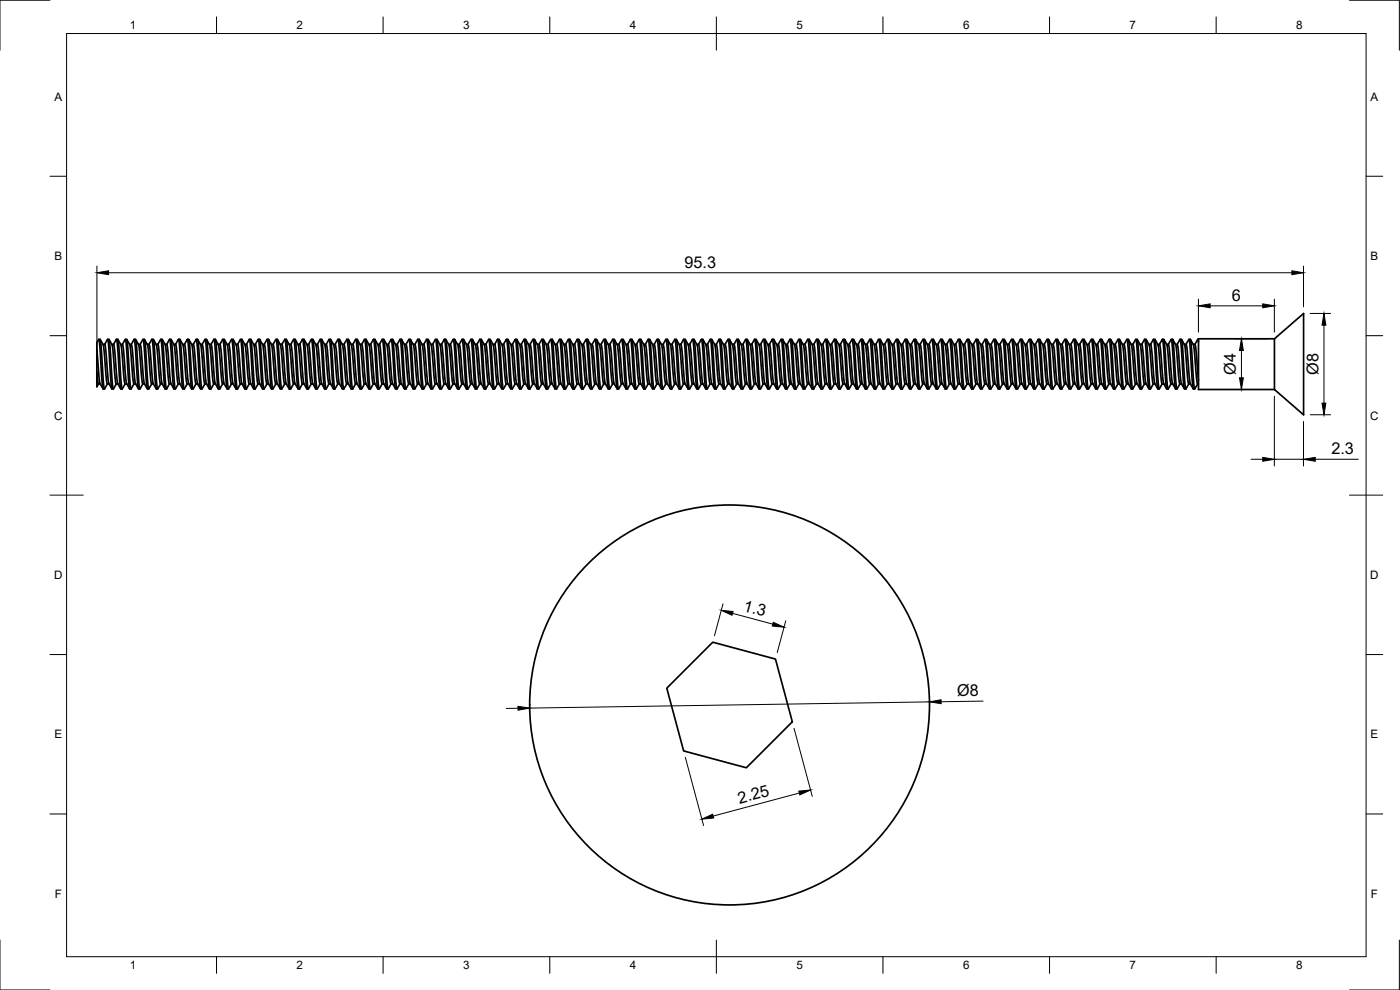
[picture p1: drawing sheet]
<svg xmlns="http://www.w3.org/2000/svg" width="420mm" height="297mm" viewBox="0 0 420 297" stroke-linecap="round" stroke-linejoin="round" font-family="sans-serif">
<defs><g id="words">
<g font-size="4.9">
<text x="205.4" y="80.3">95.3</text>
<text x="369.7" y="90.2">6</text>
<text x="370.9" y="112.5" transform="rotate(-90 370.9 112.5)">Ø4</text>
<text x="395.7" y="112.5" transform="rotate(-90 395.7 112.5)">Ø8</text>
<text x="399.6" y="136.2">2.3</text>
<text x="222.9" y="183.2" transform="rotate(15 222.9 183.2)">1.3</text>
<text x="287.2" y="208.8" transform="rotate(-1 287.2 208.8)">Ø8</text>
<text x="222" y="241.1" transform="rotate(-15 222 241.1)">2.25</text>
</g>
<g font-size="3.5">
<text x="39" y="8.8">1</text>
<text x="89" y="8.8">2</text>
<text x="139" y="8.8">3</text>
<text x="189" y="8.8">4</text>
<text x="239" y="8.8">5</text>
<text x="289" y="8.8">6</text>
<text x="339" y="8.8">7</text>
<text x="389" y="8.8">8</text>
<text x="16.3" y="30.2">A</text>
<text x="411.3" y="30.2">A</text>
<text x="16.3" y="78">B</text>
<text x="411.3" y="78">B</text>
<text x="16.2" y="125.9">C</text>
<text x="411.2" y="125.9">C</text>
<text x="16.2" y="173.7">D</text>
<text x="411.2" y="173.7">D</text>
<text x="16.3" y="221.6">E</text>
<text x="411.3" y="221.6">E</text>
<text x="16.4" y="269.4">F</text>
<text x="411.4" y="269.4">F</text>
<text x="39" y="290.8">1</text>
<text x="89" y="290.8">2</text>
<text x="139" y="290.8">3</text>
<text x="189" y="290.8">4</text>
<text x="239" y="290.8">5</text>
<text x="289" y="290.8">6</text>
<text x="339" y="290.8">7</text>
<text x="389" y="290.8">8</text>
</g>
</g></defs>
<!-- layer: Visible -->
<g fill="none" stroke="#000" stroke-width=".51">
<path d="M29.1 111.5v4.6l.5-.9M29.1 104.8v6.7l.5 3.7M29.6 115.2h.5M29.6 101.8l.5 .1 .1 .8 .9 12.3 .3 1.6M30 115.1l-.9-10.3v-2l.5-1 .4 2.2 .7 11.6 .2 1.1h.4M30 115.1l.9 1.6M30.1 101.9l1 1.9 1 11.1 .1 .2 .5 .1 .9 1.5M30.9 103.3h.5M31.4 103.3l.9-1.4 1.1 14 .2 .8h.4M31.4 103.4l.3 .9 1 10.8M32.2 115.2l-.8 1.5M32.3 101.8h.4"/>
<path d="M32.7 101.9l1 2.1 .8 9.3 .4 1.9-.9 1.5-.3-1.4-.6-10.4zM33.6 103.3h.5M34.1 103.3l.9-1.5 1.3 14.9h.4l.9-1.5M34.1 103.3l1.2 11.8M34.9 115.2h.5l.8 1.5M34.9 101.8l.5 .1 .2 .9 .7 10.8 .4 3M35.4 101.9l.9 1.5 .1 .8 1 10.5 .1 .5h.5l.9 1.5M36.2 103.3h.5l.3 .8 1 11M36.7 103.3l.9-1.4 .4 2.7 .6 9.8 .3 2.3M37.6 101.8h.4M38 101.9l.3 1.8 1 13 .9-1.5M38 101.9l.9 1.5"/>
<path d="M38.9 103.3h.5l.9-1.5 1.3 14.9M38.9 103.4l1.3 11.8M38.9 116.7h.4M39.4 103.4l.2 .9 1.1 10.8M40.2 115.2h.5M40.3 101.8l.4 .1 .2 .9 .8 12.1 .3 1.7M40.7 115.1l.9 1.6M40.7 101.9l.9 1.5M41.6 103.3h.5M41.6 103.4l1.1 11.2 .1 .6h.6M42 103.3l1-1.4 1 14 .2 .8h.4M42.1 103.4l.3 1.5 .8 10 1 1.8"/>
<path d="M42.9 115.2l-.9 1.5h-.4M42.9 101.8l.5 .1 .1 .9 1.1 13.9 1-1.5M43.3 101.9l1.1 2.2 .8 9.6 .3 1.5M44.2 103.3h.5l.9-1.5 1.3 14.9M44.7 103.4l1.3 11.7M45.5 115.2h.5M45.6 101.8h.4M46 115.1l.9 1.6M46.9 103.3h.4l1-1.5 .3 2.4 .8 11.5 .2 1h.4M47.3 116.6l-.3-1.4-.7-11.2-.3-2.1 1.1 2.1 .9 10.8 .1 .3 .6 .1 .8 1.5M47.4 103.4l.2 1 1.1 10.7M48.2 115.2l-.9 1.5h-.4"/>
<path d="M48.3 101.8l.4 .1 .2 .9 .7 11.8 .4 2.1 .9-1.5M48.7 101.9l.9 1.5 .1 .7 .8 9.2 .3 1.8M49.5 103.3h.5M50 103.3l.9-1.5 1.3 14.9M50 103.3l1.3 11.8M50.8 115.2h.6l.8 1.5M50.9 101.8h.4M52.2 103.3h.5l.9-1.5 .3 2.2 .8 11.7 .2 .9 .4 .1M52.2 116.7h.4M52.7 103.4l1.3 11.7M53.5 115.2l-.3-1.5-.8-9.5-.2-.8-.9-1.5 .3 2.2 .8 11.2 .3 1.3M53.5 115.2h.5"/>
<path d="M53.5 115.2l-.8 1.5M53.6 101.8l.4 .1 .2 1 .7 11.6 .4 2.2M54 115.1l.9 1.6M54 101.9l.9 1.5M54.9 103.3h.5M54.9 103.4l1.1 11.2 .2 .6h.5l.8 1.5M55.3 103.3l1-1.4 1.3 14.8M55.4 103.4l.2 1 1 10.7M56.2 115.2l-.9 1.5M56.2 101.8h.4M57.5 103.3h.5l.9-1.5 .3 2.4 .8 11.5 .2 .9 .4 .1M57.6 103.4l-1-1.5 .3 1.8 .8 11.6 .3 1.3"/>
<path d="M57.6 103.4l1.2 11.8M57.6 116.7h.4M58 103.4l.4 1.7 .8 9.9 1 1.7M58.8 115.2h.5M58.8 115.2l-.8 1.5M58.9 101.8h.4l.2 1 .8 11.6 .3 2.2M59.3 101.9l.9 1.5M60.2 103.3h.5M60.2 103.4l1 10.5 .3 1.3M60.6 103.3l1-1.4 1.3 14.8M60.7 103.4l1.3 11.7M61.5 115.2h.5"/>
<path d="M61.5 115.2l-.9 1.5M61.6 101.8h.3M61.9 101.9l.3 1.6 1 13.2 1-1.5M62 115.1l.8 1.6M62 101.9l1 2.2 .7 8.6 .4 2.5M62.8 103.3h.5l.9-1.5 1.3 14.9M62.9 116.7h.4M63.3 103.4l.3 1.2 1 10.5M64.1 115.2h.5M64.2 101.8l.4 .1 .2 1 .8 11.5 .4 2.2M64.6 115.1l.9 1.6M64.6 101.9l1 1.9 1 11 .2 .3 .5 .1 .9 1.5"/>
<path d="M65.5 103.3l.5 .1 .2 .4 1.1 11.3M65.5 116.7h.4M66 103.3l.9-1.4 .3 2.2 .8 11.5 .2 1.1h.4M66.8 115.2l-.8 1.5M66.9 101.8h.4M67.3 101.9l1 2 .9 10 .3 1.3-.9 1.5zM68.2 103.3h.5M68.6 103.3l1-1.5 1 13.9 .2 .9 .4 .1M68.7 103.3l1.2 11.8M69.5 115.2h.5l.8 1.5M69.5 101.8l.5 .1 .1 1 .8 11.6 .4 2.1M70 101.9l1 2.2 1 10.6 .1 .5h.5l.9 1.5"/>
<path d="M70.8 103.3h.5l.9-1.4 1.3 14.8M71.3 103.4l.3 1.2 1 10.5M72.2 115.2l-.9 1.5M72.2 101.8h.4M72.6 101.9l.3 1.6 .7 10.8 .3 2.4 .9-1.5M72.6 101.9l.9 1.5M73.5 103.3h.5l.9-1.5 .3 2.6 .7 10.4 .3 1.9M73.5 103.4l1.3 11.8M73.5 116.7h.4M74 103.4l.3 1.8 .9 9.9M74.8 115.2h.5M74.8 101.8l.5 .1 .2 .9 1 13.9 1-1.5"/>
<path d="M75.2 115.1l.9 1.6M75.3 101.9l1 1.9 .9 10.6 .2 .7 .5 .1M76.1 103.3h.5M76.2 116.7h.4M76.6 103.3l.9-1.4 1.1 13.9 .2 .9h.4M76.6 103.4l1.3 11.7M77.5 101.8h.4M77.9 101.9l.3 1.6 1 13.2 .9-1.5M77.9 115.1l.9 1.6M77.9 101.9l.9 1.5 .2 .7 .7 8.8 .4 2.3M78.8 103.3h.5l.9-1.5 1 13.1 .3 1.8M79.3 103.4l.3 1.4 1 10.3"/>
<path d="M80.1 115.2h.5l.9 1.5M80.2 101.8l.4 .1 .2 .8 .7 11.1 .4 2.8M80.6 101.9l1 1.7 .8 10.1 .4 1.4M81.4 103.3h.6M81.5 116.7h.4M81.9 103.3l.9-1.4 .4 2 .7 11.8 .2 .9 .4 .1M82 103.3l1.2 11.8M82.8 115.2h.5M82.8 115.2l-.9 1.5M82.8 101.8h.4M83.2 101.9l.3 2 .8 11.4 .3 1.3M83.2 115.1l.9 1.6"/>
<path d="M83.3 101.9l.9 1.5 .1 .8 .8 9.1 .3 1.9M84.1 103.3l.6 .1 .1 .7 1.1 11M84.6 103.3l.9-1.5 1.3 14.9M85.4 115.2h.5l.9 1.5M85.4 115.2l-.8 1.5M85.5 101.8l.4 .1 .2 .8 .8 12.3 .3 1.6M85.9 101.9l.9 1.5 .2 .8 .7 9 .4 2M86.8 103.3h.4l1-1.4 1.1 14 .1 .7 .5 .1M86.8 116.7h.4M87.3 103.4l.3 1.4 1 10.3M88.1 115.2h.5M88.1 115.2l-.9 1.5"/>
<path d="M88.2 101.8l.4 .1 .2 1 .7 11.3 .4 2.5M88.6 115.1l.9 1.6M88.6 101.9l.9 1.5M89.5 103.3h.4M89.5 103.4l1.1 11.5 .1 .3h.5l.9 1.5M89.9 103.3l.9-1.5 .3 2.1 .8 11.8 .2 1h.4M89.9 103.4l.4 1.8 .9 9.9M90.8 115.2l-.9 1.5M90.8 101.8h.4M92.1 103.3h.5l.9-1.4 1.1 14 .1 .7 .5 .1M92.1 103.4l-.9-1.5 .3 2.2 .8 11.2 .3 1.3M92.1 103.4l1.3 11.8"/>
<path d="M92.6 103.4l.3 .9 1 10.8M93.4 115.2h.5M93.4 115.2l-.8 1.5M93.5 101.8l.4 .1 .2 1 .7 11.6 .4 2.2M93.9 115.1l.9 1.6M93.9 101.9l.9 1.5M94.8 103.3h.4M94.8 103.4l1 11 .2 .7 .6 .1M95.2 103.3l.9-1.5 .4 2.8 .7 10.3 .3 1.8M95.2 103.4l.4 1.6 .9 10.1M96.1 115.2l-.9 1.5M96.1 101.8h.4"/>
<path d="M96.5 101.9l.3 1.8 .8 11.5 .3 1.4M96.5 115.1l.9 1.6M96.6 101.9l1 2.1 .8 9.4 .3 1.8M97.4 103.3h.5l.9-1.4 1.3 14.8M97.5 116.7h.4M97.9 103.4l1.3 11.7M98.7 115.2h.5M98.7 115.2l-.8 1.5M98.8 101.8h.4l.2 1 .8 11.8 .3 2.1M99.2 115.1l.9 1.6M99.2 101.9l.9 1.5 .2 .7 .9 10.7 .2 .3 .5 .1 .8 1.5M100.1 103.3l.5 .1 .2 .6 1.1 11.1"/>
<path d="M100.1 116.7h.4M100.6 103.3l.9-1.5 .3 2.2 .8 11.8 .1 .9h.5M101.4 115.2l-.9 1.5M101.5 101.8h.3M101.8 101.9l.4 2.2 .7 11.1 .3 1.4M101.9 101.9l.9 1.6 .2 .7 .7 9.2 .3 1.8M102.7 103.3h.5M103.2 103.3l.9-1.4 .4 2.1 .7 11.7 .2 1h.4M103.2 103.3l.4 1.7 .9 10.1M104 115.2h.5l.9 1.5M104.1 115.2l-.9 1.5M104.1 101.8l.4 .1 .2 1 .8 11.9 .4 1.9"/>
<path d="M104.5 101.9l.9 1.5M105.4 103.3h.5l.9-1.5 1.1 13.9 .2 .9 .4 .1M105.4 103.4l1.3 11.8M105.9 103.4l.4 1.8 .9 9.9M106.7 115.2h.5M106.7 115.2l-.8 1.5M106.8 101.8h.4M107.2 101.9l.3 2.2 .7 11.2 .3 1.3M107.2 115.1l.9 1.6M107.2 101.9l.9 1.5M108.1 103.3h.4l1-1.4 1.3 14.8M108.1 103.4l1.3 11.8"/>
<path d="M108.6 103.4l.2 1.1 1 10.6M109.4 115.2h.5M109.4 115.2l-.9 1.5M109.4 101.8l.5 .1 .2 1.1 1 13.7 1-1.5M109.8 115.1l.9 1.6M109.9 101.9l.9 1.6 1 10.9 .2 .7 .5 .1M110.7 103.3h.5l.9-1.4 1.1 13.8 .2 .9 .4 .1M110.8 116.7h.3M111.2 103.4l.4 1.8 .9 9.9M112.1 101.8h.4M112.5 101.9l.3 2.1 .7 11.2 .4 1.4M112.5 115.1l.9 1.6"/>
<path d="M112.5 101.9l1 1.8 .9 10.3 .3 1.1M113.4 103.3h.5M113.9 103.3l.9-1.5 1.3 14.9M113.9 103.3l1.3 11.8M114.7 115.2h.5l.8 1.5M114.7 115.2l-.8 1.5M114.7 101.8l.5 .1 .2 .9 1 13.9 1-1.5M115.2 101.9l.9 1.5 .1 .8 .8 9.1 .3 1.9M116 103.3h.5M116.1 116.7h.4M116.5 103.3l.9-1.4 1.3 14.8h.4l.9-1.5M116.5 103.3l1.3 11.8"/>
<path d="M117.3 115.2h.5M117.4 101.8h.4M117.8 101.9l.4 2.2 .6 10.4 .4 2.1M117.8 115.1l.9 1.6M117.8 101.9l.9 1.5M118.7 103.3h.5M118.7 103.4l1 10.1 .3 1.7M119.2 103.3l.9-1.5 .3 2.5 .7 10.6 .3 1.8M119.2 103.4l1.3 11.7M120 115.2h.5l.9 1.5M120.1 101.8l.4 .1 .2 1 1.1 13.8 .9-1.5M120.5 101.9l.9 1.5"/>
<path d="M121.4 103.3h.4l.9-1.4 1.4 14.8M121.4 103.4l1.3 11.8M121.4 116.7h.4M121.9 103.4l.3 1.8 .8 9.2 .1 .7 .9 1.6M122.7 115.2h.5M122.7 101.8h.4M123.1 101.9l.4 2.2 .7 11.2 .3 1.3M123.2 101.9l1 2.1 1 10.9 .1 .3h.5l.9 1.5M124 103.3h.5M124.5 103.3l.9-1.5 1.1 13.9 .2 .9 .4 .1M124.5 103.4l1.3 11.7M125.3 115.2l-.8 1.5h-.4"/>
<path d="M125.4 101.8l.4 .1 .2 .9 .7 11.1 .4 2.8 .9-1.5M125.8 101.9l.9 1.5 .2 .7 .8 9.5 .3 1.5M126.7 103.3h.4l1-1.4 1.3 14.8h.4l.9-1.5M127.2 103.4l1.3 11.7M128 115.2h.5l.8 1.5M128.1 101.8h.3M129.3 103.3h.5M129.8 116.6l-.3-1.1-.7-11.8-.4-1.8 1.1 2 1.1 11.1 .5 .2 .9 1.5M129.8 103.3l.9-1.4 1.1 14 .2 .8h.4M129.8 103.3l1.3 11.8M130.7 101.8h.4l.2 1 .8 11.6 .3 2.3 .9-1.5M131.1 101.9l1 1.5 .1 .8 .7 9.1 .4 1.9"/>
<path d="M132 103.3h.5l.9-1.5 1.3 14.9M132.5 103.4l1.3 11.7M133.3 115.2h.5l.9 1.5M133.4 101.8h.4M134.7 103.3h.5M134.7 103.4l-.9-1.5 .3 2 .7 11.2 .3 1.5M134.7 103.4l1.1 11.3 .2 .5h.5l.8 1.5M134.7 116.7h.4M135.1 103.3l1-1.4 1 13.8 .2 1h.5M135.2 103.4l1.2 11.7M136 115.2l-.9 1.5M136 101.8l.5 .1 .2 1 1 13.8 1-1.5"/>
<path d="M136.5 101.9l.9 1.5M137.3 103.3h.5l.9-1.5 1.3 14.9M137.4 103.4l1.2 11.8M137.8 103.4l.3 .9 1 10.8M138.6 115.2h.5M138.7 101.8h.4M139.1 115.1l.9 1.6M140 103.3h.5l.9-1.4 1.3 14.8h.4l.9-1.5M140 116.7h.4M140.5 103.4l.3 1.1 .8 10.2 1 2M141.3 115.2l-.4-1.8-.7-9.4-1.1-2.1 .3 2.1 .7 11.3 .4 1.3M141.3 115.2h.5"/>
<path d="M141.3 115.2l-.8 1.5M141.4 101.8l.4 .1 .2 .9 .7 11.6 .4 2.2M141.8 101.9l1 1.8 .8 10 .4 1.5M142.6 103.3h.6M143.1 103.3l.9-1.5 1.1 13.2 .3 1.7M143.2 103.4l1.2 11.7M144 115.2h.4l.9 1.5M144 101.8h.4M144.4 101.9l1.1 1.9 .7 9.4 .4 2-.8 1.5-.3-1.5-.8-11.2zM145.3 103.3h.5M145.4 116.7h.3M145.8 103.3l.9-1.4 1.3 14.8h.4l.9-1.5"/>
<path d="M145.8 103.3l.3 1.1 1 10.7M146.6 115.2h.5M146.7 101.8h.4M147.1 101.9l.3 2.1 .7 11.3 .3 1.3M147.1 115.1l.9 1.6M147.1 101.9l1 2.1 1 10.8 .1 .3 .6 .1 .8 1.5M148 103.3h.5l.1 .4 1.1 11.4M148.4 103.3l1-1.5 .3 2.4 .7 10.8 .3 1.7M149.3 101.8l.5 .1 .1 .9 1.1 13.9 1-1.5M149.8 101.9l.9 1.5 .1 .8 .8 9.7 .3 1.3M150.6 103.3h.5M150.7 116.7h.3"/>
<path d="M151.1 103.3l.9-1.4 1.3 14.8h.4l.9-1.5M151.1 103.3l1.3 11.8M151.9 115.2h.5M152 101.8h.4M152.4 101.9l.3 1.8 .8 11.8 .3 1.1M152.4 115.1l.9 1.6M152.4 101.9l1.1 2.2 .9 10.6 .2 .5h.5l.8 1.5M153.3 103.3h.5M153.8 103.3l.9-1.5 .3 2.4 .8 11.7 .1 .7 .5 .1M153.8 103.4l.3 1 1 10.7M154.7 101.8l.4 .1 .2 1.2 .7 11.3 .4 2.3 .9-1.5M155.1 101.9l.9 1.5"/>
<path d="M155.9 103.3h.5l.9-1.5 1.3 14.9M156 103.4l1.2 11.8M156.4 103.4l.4 1.7 .9 10M157.2 115.2h.6M157.3 101.8h.4M157.7 101.9l.3 2 .8 11.4 .3 1.3M157.7 115.1l.9 1.6M157.8 101.9l.8 1.5M158.6 103.3h.5M158.6 103.4l1.2 11.4 .1 .4h.5l.9 1.5M158.6 116.7h.4M159.1 103.3l.9-1.4 1.1 14 .1 .7 .5 .1"/>
<path d="M159.1 103.4l1.3 11.7M159.9 115.2l-.8 1.5M160 101.8l.4 .1 .2 .8 1.1 14 .9-1.5M160.4 101.9l.9 1.5M161.3 103.3h.4l.9-1.5 1.4 14.9M161.3 103.4l1.3 11.8M161.8 103.4l.3 1.2 .9 10.5M162.6 115.2h.5M162.6 101.8h.4M163 115.1l.9 1.6M163.9 103.3h.5l.9-1.4 .3 2 .8 11.6 .2 1.1 .4 .1M164 103.4l-1-1.5 .4 2.1 .6 10.9 .4 1.7"/>
<path d="M164 103.4l1.2 11.8M164 116.7h.4M164.4 103.4l.3 1.5 .9 9.7 1 2.1M165.2 115.2h.5M165.2 115.2l-.8 1.5M165.3 101.8l.4 .1 .2 .7 .8 11.8 .3 2.2M165.7 101.9l1 1.9 .9 10.3 .3 1.1M166.6 103.3h.5M167 103.3l1-1.5 1.3 14.9M167.1 103.4l1.3 11.7M167.9 115.2h.5l.8 1.5M167.9 115.2l-.9 1.5"/>
<path d="M168 101.8h.3M169.2 103.3h.5M169.3 116.7h.4M169.7 103.3l.9-1.4 1.1 14 .2 .7 .4 .1M169.7 103.3l.3 1.3 1 10.5M170.6 115.2l-.9 1.5-1.1-13.2-.3-1.6 1.1 1.8 .9 10.8 .2 .6 .5 .1M170.6 101.8l.4 .1 .2 .8 .8 11.4 .3 2.6 .9-1.5M171 115.1l.9 1.6M171 101.9l1 1.7 .9 10.1 .3 1.5M171.9 103.3h.5M172.4 103.3l.9-1.5 1.3 14.9M172.4 103.3l1.3 11.8"/>
<path d="M173.2 115.2h.5l.9 1.5M173.3 101.8h.4M174.6 103.3h.4l1-1.4 1 13.8 .2 1h.5M174.6 103.4l-.9-1.5 1.3 14.8 .9-1.5M174.6 103.4l1 10.7 .3 1.1M174.6 116.7h.4M175.1 103.4l1.2 11.7M175.9 115.2h.5M175.9 101.8l.5 .1 .2 1 .7 11.6 .4 2.1M176.3 115.1l.9 1.6M176.4 101.9l.8 1.5M177.2 103.3h.5"/>
<path d="M177.2 103.4l1.1 11.1 .2 .7h.5M177.7 103.3l.9-1.5 1 13.1 .3 1.8M177.7 103.4l.3 1.4 1 10.3M178.6 115.2l-.9 1.5M178.6 101.8h.4M179 115.1l.9 1.6M179.9 103.3h.5l.9-1.4 .3 2 .8 11.8 .1 .9 .5 .1M179.9 116.7h.4M180.4 103.4l1.3 11.7M181.2 115.2l-.4-1.8-.7-9.4-.2-.6-.9-1.5 .3 2.1 .8 11.5 .3 1.1M181.2 115.2h.5M181.2 115.2l-.8 1.5"/>
<path d="M181.3 101.8h.4l.2 1 .7 11.6 .4 2.2M181.7 115.1l.8 1.6M181.7 101.9l.9 1.5 .1 .7 1 10.7 .1 .3 .5 .1 .9 1.5M182.5 103.3l.6 .1 .2 .7 1 11M183 103.3l.9-1.5 1.4 14.9M183.9 115.2l-.9 1.5M183.9 101.8h.4M184.3 101.9l.4 2.2 .7 11.4 .3 1.1M184.3 101.9l1 1.5 .1 .8 .7 9 .4 2M185.2 103.3h.5l.9-1.4 .4 3 .7 10.8 .2 1h.4M185.3 116.7h.3M185.7 103.4l.3 1.4 1 10.3"/>
<path d="M186.5 115.2h.5l.9 1.5M186.5 115.2l-.8 1.5M186.6 101.8l.4 .1 .2 1 .8 11.6 .3 2.2M187 101.9l.9 1.5M187.9 103.3h.5M187.9 103.4l1.1 11 .1 .7 .6 .1M188.3 103.3l1-1.5 .3 2.4 .7 11.4 .2 1.1h.4M188.4 103.4l.3 1.8 .8 9.1 .1 .8 .9 1.6M189.2 115.2l-.9 1.5M189.2 101.8h.4M189.6 101.9l.3 2 .8 11.4 .3 1.3M189.7 101.9l1 2.1 .9 10.2 .2 1"/>
<path d="M190.5 103.3h.5l.9-1.4 1.3 14.8M191 103.4l.3 .9 1 10.8M191.8 115.2h.5M191.9 115.2l-.9 1.5M191.9 101.8l.4 .1 .2 1 .8 11.6 .4 2.2M192.3 115.1l.9 1.6M192.3 101.9l.9 1.5 .2 .8 1 10.7 .1 .3h.5l.9 1.5M193.2 103.3h.5l.9-1.5 1 13.8 .3 1 .4 .1M193.2 116.7h.4M193.7 103.4l.3 1.6 1 10.1M194.5 115.2l-.8 1.5M194.6 101.8h.3"/>
<path d="M194.9 101.9l.4 1.8 .7 11.8 .3 1.1M195 101.9l1 1.7 .8 10.2 .3 1.3M195.9 103.3h.4M196.3 103.3l.9-1.4 1.3 14.8M196.3 103.3l1.3 11.8M197.1 115.2h.6l.8 1.5M197.2 115.2l-.9 1.5M197.2 101.8h.4l.2 1 .8 11.6 .4 2.3M197.7 101.9l.8 1.5 .2 .8 .8 9.1 .3 1.9M198.5 103.3h.5l.9-1.5 1.3 14.9h.4l.9-1.5M198.5 116.7h.4M199 103.4l1.3 11.7"/>
<path d="M199.8 115.2h.5M199.8 115.2l-.8 1.5M199.9 101.8h.4M200.3 101.9l.3 2 .7 11.6 .3 1.1M200.3 115.1l.9 1.6M200.3 101.9l.9 1.5M201.2 103.3h.5M201.2 103.4l.9 10 .4 1.8M201.6 103.3l.9-1.4 .4 2.1 .7 10.9 .3 1.8M201.7 103.4l.3 1.6 .9 10.1M202.5 115.2h.5l.8 1.5M202.5 101.8l.5 .1 .2 1 1 13.8 .9-1.5"/>
<path d="M203 101.9l.9 1.5M203.8 103.3h.5l.9-1.5 1.1 13.9 .2 .9 .4 .1M203.9 103.4l1.2 11.8M203.9 116.7h.4M204.3 103.4l.3 1.3 .9 10 1 2M205.1 115.2h.5M205.2 101.8h.4M205.6 101.9l.3 2 .8 11.4 .3 1.3M205.6 101.9l1.1 2.1 .8 9.4 .3 1.8M206.5 103.3h.5l.9-1.4 1.3 14.8M207 103.4l1.3 11.7M207.8 115.2h.5l.8 1.5"/>
<path d="M207.8 115.2l-.8 1.5M207.9 101.8l.4 .1 .2 .9 .7 11.7 .4 2.2 .9-1.5M208.3 101.9l.9 1.5 .1 .7 .8 9.3 .4 1.7M209.1 103.3h.5M209.2 116.7h.4M209.6 103.3l.9-1.5 1.3 14.9h.4l.9-1.5M209.6 103.3l.4 1.9 .9 9.9M210.5 115.2h.4M210.5 101.8h.4M210.9 101.9l.3 1.8 .8 11.8 .3 1.1M210.9 115.1l.9 1.6M210.9 101.9l1 1.8 1.1 11.3 .6 .2 .9 1.5"/>
<path d="M211.8 103.3l.5 .1 .2 .7 1.1 11M212.3 103.3l.9-1.4 1.1 14 .2 .7 .4 .1M213.2 101.8h.4l.2 1 .7 11.6 .4 2.3 .9-1.5M213.6 101.9l.9 1.5M214.5 103.3h.4l1-1.5 1.2 14.9h.5l.9-1.5M214.5 103.4l.9 9.7 .4 2.1M215 103.4l.3 1.3 .9 10.4M215.8 115.2h.5l.8 1.5M215.8 101.8h.4M217.1 103.3h.5M217.1 103.4l-.9-1.5 .4 2 .7 11.2 .3 1.5M217.1 103.4l1.1 11 .2 .7 .5 .1"/>
<path d="M217.6 103.3l.9-1.4 .4 2.4 .6 10.8 .3 1.5 .4 .1M217.6 103.4l1.3 11.7M218.5 101.8l.4 .1 .2 1 .8 11.6 .3 2.2 .9-1.5M218.9 115.1l.9 1.6M218.9 101.9l1 1.9 .8 9.6 .4 1.8M219.8 103.3h.5l.9-1.5 1.3 14.9M220.3 103.4l.2 .9 1.1 10.8M221.1 115.2h.5l.8 1.5M221.2 101.8h.4M222.4 103.3h.5M222.5 116.7h.4M222.9 103.3l.9-1.4 1.1 14 .2 .7 .4 .1"/>
<path d="M222.9 103.4l1.3 11.7M223.8 115.2l-.9 1.5M223.8 101.8l.5 .1 .1 .7 1.1 14.1 .9-1.5M224.2 115.1l.9 1.6M224.2 115.2l-.5-.1-.2-.6-.9-10.8-1-1.8 .4 3 .6 10.2 .3 1.5M224.2 101.9l1.1 2.1 .8 9.6 .3 1.5M225.1 103.3h.5M225.6 103.3l.9-1.5 .3 2.2 .7 10.4 .3 2.3M225.6 103.3l1.3 11.8M226.4 115.2h.5l.9 1.5M226.5 101.8h.4M226.9 101.9l1 2 .8 9.5 .4 1.8-.9 1.5z"/>
<path d="M227.8 103.3h.4l1-1.5 .3 2.4 .8 11.5 .1 1h.5M227.8 116.7h.4M228.3 103.4l.3 1.8 1 9.9M229.1 115.2h.5l.8 1.5M229.2 101.8l.4 .1 .1 .7 .8 11.8 .3 2.3 1-1.5M229.6 101.9l.9 1.5M230.4 103.3h.5l.9-1.5 1.3 14.9M230.5 103.4l1.2 11.8M230.9 103.4l.3 1.5 1 10.2M231.7 115.2h.5l.9 1.5M231.8 101.8h.4M233.1 103.3h.5l.9-1.4 1.3 14.8h.4l.9-1.5"/>
<path d="M233.1 103.4l-.9-1.5 .3 1.7 1 13.1 .9-1.5M233.1 103.4l1 10.3 .3 1.5M233.1 116.7h.4M233.6 103.4l.4 2 .7 9 .1 .7 1 1.6M234.4 115.2h.5M234.5 101.8l.4 .1 .2 .8 .8 12.3 .3 1.6M234.9 101.9l1 2 1 11 .1 .3h.6l.8 1.5M235.8 103.3h.4M236.2 103.3l1-1.5 1 13.9 .2 1h.4M236.2 103.4l.3 1 1 10.7M237.1 101.8h.4M237.5 101.9l1.1 2 .8 10.1 .3 1.2-.8 1.5-.3-1.4-.8-11.3z"/>
<path d="M238.4 103.3h.5l.9-1.4 1.3 14.8h.4l.9-1.5M238.9 103.4l1.3 11.7M239.7 115.2h.5M239.8 101.8l.4 .1 .2 .9 .8 11.8 .3 2M240.2 115.1l.9 1.6M240.2 101.9l.9 1.5 .2 .7 .8 9.7 .3 1.3M241.1 103.3h.5l.2 .8 1 11M241.5 103.3l1-1.5 1 13.2 .3 1.7M242.4 115.2h.5l.8 1.5M242.4 101.8l.5 .1 .2 1 1 13.8 1-1.5M242.9 101.9l1 2.1 .8 9.4 .3 1.8M243.7 103.3h.5"/>
<path d="M243.8 116.7h.4M244.2 103.3l.9-1.5 1.3 14.9M244.2 103.3l.3 1.1 1 10.7M245 115.2h.5M245.1 101.8h.4M245.5 101.9l.3 2.1 .7 11.3 .4 1.3M245.5 115.1l.9 1.6M245.5 101.9l.9 1.5 .2 .8 .9 10.5 .2 .5h.5l.8 1.5M246.4 103.3h.5M246.9 103.3l.9-1.4 .3 2 .8 12 .2 .8h.4M246.9 103.4l.3 1.7 1 10M247.7 115.2l-.8 1.5h-.5"/>
<path d="M247.8 101.8h.4l.2 1 .7 11.6 .4 2.3 .9-1.5M248.2 101.9l.9 1.5M249 103.3h.5l.9-1.5 1.4 14.9M249.1 103.4l1 10.5 .3 1.3M249.6 103.4l1.2 11.7M250.4 115.2h.4l.9 1.5M250.4 101.8h.4M251.7 103.3h.5l.9-1.4 1.1 13.8 .2 .9 .4 .1M251.7 103.4l-.9-1.5 .4 2.4 .7 10.9 .3 1.4M251.7 103.4l1.1 11.1 .2 .7h.5M251.8 116.7h.3M252.2 103.4l.3 1.2 1 10.5"/>
<path d="M253 115.2l-.8 1.5M253.1 101.8l.4 .1 .2 1 .7 11.5 .4 2.3 .9-1.5M253.5 115.1l.9 1.6M253.5 101.9l1.1 2.1 .7 9.4 .4 1.8M254.4 103.3h.4l1-1.5 1.3 14.9M254.9 103.4l1.2 11.7M255.7 115.2h.5l.8 1.5M255.7 101.8h.4M257 103.3h.5M257.1 116.7h.4M257.5 103.3l.9-1.4 1.3 14.8h.4l.9-1.5M257.5 103.4l1.3 11.7"/>
<path d="M258.4 115.2l-1 1.5-1.3-14.8 1.1 1.8 .9 10.7 .2 .7 .5 .1M258.4 101.8l.4 .1 .2 .8 .8 12.3 .4 1.6M258.8 115.1l.9 1.6M258.8 101.9l1.1 2.2 .9 10.6 .2 .4 .5 .1 .9 1.5M259.7 103.3l.5 .1 .2 .7 1.1 11M260.2 103.3l.9-1.5 1.3 14.9M261.1 101.8l.4 .1 .2 1 .7 11.4 .4 2.4 .9-1.5M261.5 101.9l.9 1.7 .9 9.9 .4 1.6M262.3 103.3h.5M262.4 116.7h.4M262.8 103.3l.9-1.4 1.3 14.8h.4l.9-1.5M262.8 103.3l1.3 11.8"/>
<path d="M263.7 115.2h.5M263.7 101.8h.4M264.1 101.9l.4 2.2 .7 11.2 .3 1.3M264.1 115.1l.9 1.6M264.2 101.9l.8 1.5 .2 .8 .8 9.1 .3 1.9M265 103.3h.5M265.5 103.3l.9-1.5 1 13.2 .3 1.7M265.5 103.4l1.3 11.7M266.3 115.2h.5l.9 1.5M266.4 101.8l.4 .1 .2 1 .8 11.6 .3 2.2 .9-1.5M266.8 101.9l.9 1.5M267.7 103.3h.4l.9-1.4 .4 2.2 .8 11.6 .1 1h.5"/>
<path d="M267.7 103.4l1.3 11.8M267.7 116.7h.4M268.2 103.4l.3 1.4 1 10.3M269 115.2h.5M269 101.8h.4M269.4 101.9l.4 2.1 .7 11.2 .3 1.4M269.5 115.1l.8 1.6M269.5 101.9l.9 1.5M270.3 103.3h.5M270.4 103.4l1.1 11.4 .1 .4h.5M270.8 103.3l.9-1.5 .4 2.4 .7 11.5 .2 1h.4M270.8 103.4l.4 1.8 .9 9.9"/>
<path d="M271.7 115.2l-.9 1.5M271.7 101.8l.4 .1 .2 .7 1.1 14.1 .9-1.5M272.1 115.1l.9 1.6M272.1 101.9l.9 1.5M273 103.3h.5l.9-1.4 1.1 13.9 .1 .8 .5 .1M273 103.4l1 10.7 .3 1.1M273.5 103.4l.2 .9 1.1 10.8M274.3 115.2h.5M274.4 101.8h.3M274.8 115.1l.9 1.6M275.7 103.3h.4l1-1.5 .9 13.1 .4 1.8M276.1 116.6l-.3-1.4-.7-10.8-.4-2.5 1.1 2 1 10.9 .1 .4h.6l.8 1.5"/>
<path d="M276.1 103.4l.4 1.4 .9 10.3M277 115.2l-.9 1.5M277 101.8h.4l.2 .9 .8 12.3 .4 1.6M277.5 101.9l1 2 .8 9.5 .3 1.8M278.3 103.3h.5l.9-1.4 1.3 14.8M278.4 116.7h.3M278.8 103.4l1.3 11.7M279.6 115.2h.5M279.6 115.2l-.8 1.5M279.7 101.8l.4 .1 .2 .9 1.1 13.9 .9-1.5M280.1 115.1l.9 1.6M280.1 101.9l.9 1.5 .2 .7 .9 10.7 .2 .3 .5 .1 .8 1.5"/>
<path d="M281 103.3l.5 .1 .2 .6 1 11.1M281 116.7h.4M281.5 103.3l.9-1.5 1.1 14 .1 .8 .5 .1M282.3 101.8h.4M282.7 101.9l.4 2 .7 11.6 .3 1.1M282.8 101.9l1 2.1 .8 9.4 .3 1.7M283.6 103.3h.5M284.1 103.3l.9-1.4 .4 2.7 .6 10.3 .3 1.8M284.1 103.3l.4 1.7 .9 10.1M284.9 115.2h.5l.9 1.5M285 115.2l-.9 1.5M285 101.8l.5 .1 .1 1 .8 11.6 .4 2.1"/>
<path d="M285.4 101.9l1 1.8 .9 10.1 .3 1.3M286.3 103.3h.5M286.8 103.3l.9-1.5 .3 2.4 .8 11.5 .2 1h.4M286.8 103.3l1.3 11.8M287.6 115.2h.5M287.6 115.2l-.8 1.5h-.5M287.7 101.8h.4M288.1 101.9l.3 2 .7 11.4 .3 1.3M288.1 115.1l.8 1.6M288.1 101.9l.9 1.5 .2 .8 .7 9.1 .4 1.9M288.9 103.3h.5l.9-1.4 1.4 14.8M289.5 103.4l1.2 11.7"/>
<path d="M290.3 115.2h.4l.9 1.5M290.3 115.2l-.9 1.5M290.3 101.8l.5 .1 .2 1.5 .7 10.5 .3 2.8 .9-1.5M290.7 101.9l.9 1.5M291.6 103.3h.5l.9-1.5 1.1 13.8 .2 1 .4 .1M291.6 103.4l1.3 11.8M291.7 116.7h.3M292.1 103.4l.3 1.6 1 10.1M292.9 115.2h.5M293 101.8h.4M293.4 101.9l.3 2.1 .7 11.2 .3 1.4M293.4 115.1l.9 1.6"/>
<path d="M293.4 101.9l.9 1.5M294.3 103.3h.5M294.3 103.4l1.2 11.6 .1 .2h.5l.8 1.5M294.7 103.3l1-1.4 1.3 14.8M294.8 103.4l.3 1.8 .9 9.9M295.6 115.2l-.9 1.5M295.6 101.8l.5 .1 .1 .7 1.1 14.1 1-1.5M296.1 101.9l.8 1.5M296.9 103.3h.5l.9-1.5 1.1 13.9 .2 .9 .4 .1M296.9 103.4l1.3 11.8M297 116.7h.4M297.4 103.4l.3 1.1 1 10.6"/>
<path d="M298.2 115.2h.5M298.3 101.8h.4M298.7 101.9l.3 2 .7 11.3 .4 1.4M298.7 115.1l.9 1.6M298.7 101.9l.9 1.5M299.6 103.3h.5M299.6 103.4l.9 10 .4 1.8M300.1 103.3l.9-1.4 .3 2.7 .7 10.3 .3 1.8M300.1 103.4l.3 1.7 1 10M300.9 115.2h.5l.9 1.5M300.9 115.2l-.8 1.5M301 101.8l.4 .1 .2 1 .7 11.6 .4 2.2 .9-1.5"/>
<path d="M301.4 101.9l.9 1.5M302.3 103.3h.4l1-1.4 1.2 14.8M302.3 103.4l1.3 11.8M302.3 116.7h.4M302.7 103.4l.4 1.8 .8 9.2 .1 .7 .9 1.6M303.6 115.2h.5M303.6 101.8h.4M304 101.9l.3 2 .8 11.4 .3 1.3M304.1 101.9l1 2.1 1 10.9 .1 .3h.5l.9 1.5M304.9 103.3h.5M305.4 103.3l.9-1.5 1.1 13.8 .2 1.1h.4M305.4 103.4l1.3 11.7"/>
<path d="M306.2 115.2l-.8 1.5h-.5M306.3 101.8l.4 .1 .2 .9 .8 11.7 .3 2.2 .9-1.5M306.7 101.9l.9 1.5 .2 .7 .7 9.5 .4 1.5M307.6 103.3h.5M308 103.3l1-1.4 1.3 14.8h.4l.9-1.5M308.1 103.3l1.3 11.8M308.9 115.2h.5l.8 1.5M308.9 101.8h.4M310.2 103.3h.5M310.7 103.3l.9-1.5 1.1 13.9 .2 .9 .4 .1M310.7 103.3l1.3 11.8M311.5 115.2l-.3-1.8-.8-9.5-1.1-2 .3 1.8 .8 11.5 .3 1.4"/>
<path d="M311.5 115.2h.5l.9 1.5M311.6 101.8h.4l.2 1 .8 11.8 .3 2.1 .9-1.5M312 101.9l.9 1.5M312.9 103.3h.5l.9-1.4 1.3 14.8M312.9 103.4l1.3 11.8M313.4 103.4l.3 1.3 1 10.4M314.2 115.2h.5l.9 1.5M314.3 101.8h.3M315.6 103.3h.5M315.6 103.4l-1-1.5 .4 2.2 .7 11.2 .3 1.3M315.6 103.4l1.1 11.1 .1 .7h.6M315.6 116.7h.4"/>
<path d="M316 103.3l.9-1.5 1.1 13.8 .2 1.1h.4M316.1 103.4l.3 2 .8 9 .1 .7 .9 1.6M316.9 115.2l-.9 1.5M316.9 101.8l.5 .1 .1 1 1.1 13.8 .9-1.5M317.4 101.9l1 1.9 .8 9.8 .3 1.6M318.2 103.3h.5l.9-1.4 1.3 14.8M318.7 103.4l.3 .9 1 10.8M319.5 115.2h.5l.9 1.5M319.6 101.8h.4M320.9 103.3h.5M321.4 103.3l.9-1.5 1 13.8 .2 1 .5 .1M321.4 103.3l1.2 11.8"/>
<path d="M322.2 115.1l-.4-1.8-.8-9.3-1-2.1 .4 2.7 .6 10.7 .4 1.3M322.2 115.2h.5M322.2 115.2l-.8 1.5h-.5M322.2 101.8l.5 .1 .2 .9 .6 10.5 .5 3.4M322.6 115.1l.9 1.6M322.7 101.9l.9 1.5 .1 .8 .8 9.5 .3 1.5M323.5 103.3h.5M324 103.3l.9-1.4 .4 2.4 .6 9.8 .3 2.6M324 103.4l1.3 11.7M324.8 115.2h.5l.9 1.5M324.9 115.2l-.9 1.5M324.9 101.8l.4 .1 .2 1 .8 11.6 .4 2.1"/>
<path d="M325.3 101.9l.9 1.5M326.2 103.3h.5l.9-1.5 .3 2.1 .8 11.8 .1 .9 .5 .1M326.2 103.4l1.3 11.8M326.2 116.7h.4M326.7 103.4l.3 1.8 .8 9.4 1 2.1M327.5 115.2h.5M327.5 115.2l-.8 1.5M327.6 101.8l.4 .1 .2 1.1 .8 11.9 .3 1.8M328 101.9l1 2.1 1 10.9 .1 .3h.6l.8 1.5M328.8 103.3h.6M329.3 103.3l.9-1.4 .4 2.8 .7 11.1 .2 .8 .4 .1M329.4 103.4l1.2 11.7"/>
<path d="M330.2 115.2l-.9 1.5M330.2 101.8l.5 .1 .1 .9 .8 11.6 .4 2.2M330.6 101.9l1 1.8 .9 10.1 .3 1.3M331.5 103.3h.5M332 103.3l.9-1.5 1.1 14 .2 .8 .4 .1M332 103.3l1.3 11.8M332.8 115.2h.5l.9 1.5M332.8 115.2l-.8 1.5M332.9 101.8h.4M334.2 103.3l.5 .1 .2 .7 1.1 11M334.6 116.6l-.3-1.4-.7-11.2-.3-2.1 1 2.1 1 10.8 .2 .4h.5l.8 1.5M334.6 103.3l1-1.4 .3 2.2 .8 11.6 .1 1h.5"/>
<path d="M335.5 115.2l-.9 1.5M335.6 101.8h.4l.1 1 .9 12.3 .3 1.5M336 101.9l.9 1.5 .1 .8 .8 9 .3 2M336.8 103.3h.5l.9-1.5 .4 2.4 .6 10.8 .3 1.7M337.3 103.4l.4 1.7 .9 10M338.1 115.2h.5M338.2 115.2l-.9 1.5M338.2 101.8h.4M338.6 115.1l.9 1.6M339.5 103.3h.5M339.5 103.4l-.9-1.5 1.3 14.8 .9-1.5M339.5 103.4l1.1 11 .1 .7 .6 .1"/>
<path d="M339.5 116.7h.4M340 103.3l.9-1.4 .3 2.1 .8 11.8 .1 .8 .5 .1M340 103.4l1.3 11.7M340.9 101.8l.4 .1 .2 .8 1.1 14 .9-1.5M341.3 115.1l.9 1.6M341.3 101.9l1 2 .8 9.5 .4 1.8M342.2 103.3h.4l1-1.5 1.2 14.9M342.6 103.4l.3 1 1 10.7M343.5 115.2h.5l.8 1.5M343.5 101.8h.4M344.8 103.3h.5M344.8 116.7h.4"/>
<path d="M345.3 103.3l.9-1.4 .3 2.2 .8 11.5 .2 1.1h.4M345.3 103.3l1.3 11.8M346.1 115.1l-.3-1.4-.9-10-1-1.8 .4 2.1 .7 11.3 .3 1.3M346.1 115.2h.5M346.1 115.2l-.8 1.5M346.2 101.8l.4 .1 .2 .9 .8 11.6 .3 2.2M346.6 115.1l.9 1.6M346.6 101.9l.9 1.5 .2 .8 .8 9.7 .3 1.3M347.5 103.3l.5 .1 .2 .7 1 11M347.9 103.3l1-1.5 1 13.2 .3 1.7M348.8 115.2h.5l.8 1.5M348.8 115.2l-.9 1.5"/>
<path d="M348.8 101.8h.4M350.1 103.3h.5l.9-1.4 1.1 13.8 .2 1h.4M350.2 103.4l-1-1.5 .3 1.6 1 13.2 1-1.5M350.2 103.4l1 11 .2 .7 .5 .1M350.2 116.7h.4M350.6 103.4l.3 1.2 1 10.5M351.5 101.8l.4 .1 .2 .8 .8 11.7 .3 2.3 .9-1.5M351.9 115.1l.9 1.6M351.9 101.9l.9 1.5M352.8 103.3h.5l.9-1.5 .3 2.4 .7 10.8 .3 1.7M352.8 103.4l1.3 11.8M353.3 103.4l.3 1.7 1 10"/>
<path d="M354.1 115.2h.5M354.2 101.8h.4M354.6 101.9l1 1.9 .9 10.3 .3 1.1-.9 1.5-.3-1.8-.7-11zM354.6 115.1l.9 1.6M355.5 103.3h.4l.9-1.5 .4 2.2 .7 11.6 .2 1.1h.4M355.5 116.7h.4M356 103.4l1.2 11.7M356.8 115.2h.5M356.8 101.8l.5 .1 .1 .8 .8 12.3 .4 1.6M357.2 115.1l.9 1.6M357.3 101.9l1 1.9 .9 10.7 .2 .6 .3 .1M358.1 103.3l.6 .1 .1 .7 .9 10"/>
<path d="M359.5 115.2l-.9 1.5M359.5 101.8h.2M359.7 101.6h22.8l8.7-7.5v30.4l-8.7-7.6h-22.8zM359.7 102.6l-.2-.7-.9 1.4M382.5 101.6v15.3M200.1 206.5l13.8-13.8 18.8 5 5.1 18.9-13.8 13.8-18.8-5.1z"/>
<circle cx="219" cy="211.5" r="60"/>
</g>
<!-- layer: Border -->
<g fill="none" stroke="#000" stroke-width=".3">
<path d="M15 .1h-15v15M20 10.1h390v276.9h-390zM65 5.1v5M115 5.1v5M165 5.1v5M215 5.1v10M265 5.1v5M315 5.1v5M365 5.1v5M405 .1h15v15M15 52.9h5M410 52.9h5"/>
<path d="M15 100.7h5M410 100.7h5M15 148.6h10M405 148.6h10M15 196.4h5M410 196.4h5M15 244.2h5M410 244.2h5M0 282.1v14.9h15M65 287v5M115 287v5M165 287v5"/>
<path d="M215 282.1v9.9M265 287v5M315 287v5M365 287v5M420 282.1v14.9h-15"/>
</g>
<!-- layer: Dimensions -->
<g fill="none" stroke="#000" stroke-width=".3">
<path d="M29.1 79.8v29.7M391.2 79.8v12.3M32.6 81.8h355.1M359.7 89.8v9.9M363.2 91.8h15.8M382.5 89.8v9.9M393.2 94.1h6.1M397.3 97.6v23.4M370.6 116.8h9.9M370.6 101.6h9.9M372.6 105.2v8.2M382.5 118.9v20.9"/>
<path d="M375.5 137.8h3.5M382.5 137.8h8.7M391.2 126.5v13.3M393.2 124.4h6.1M394.7 137.8h12.9M217 181.2l-2.6 9.6M219.9 184l12 3.3M235.8 186.3l-2.5 9.5M155.5 212.5l-3.5 .1M238.3 218.5l5.5 20.5M278.9 210.6l-119.9 1.9M295 210.4l-12.6 .2"/>
<path d="M205.7 227.3l5.5 20.4M239.9 237.9l-25.9 7"/>
</g>
<g fill="#000" stroke="#000" stroke-width=".3">
<path d="M29.1 81.8l3.5-.6v1.2zM359.7 91.8l3.5-.6v1.1zM379 91.2l3.5 .6-3.5 .5zM387.7 81.2l3.5 .6-3.5 .6zM397.3 94.1l.6 3.5h-1.2zM372 113.4h1.1l-.5 3.4zM372.6 101.6l.5 3.6h-1.1zM379 137.2l3.5 .6-3.5 .6zM391.2 137.8l3.5-.6v1.2zM396.7 121h1.2l-.6 3.4zM216.5 183.1l3.5 .4-.3 1.1zM232.1 186.7l3.2 1.5-3.5-.4z"/>
<path d="M155.4 211.9l3.6 .6-3.5 .6zM278.9 210.6l3.5-.6v1.1zM239.7 237.4l3.6-.4-3.3 1.5zM210.7 245.8l3.2-1.5 .3 1.1z"/>
</g>
<use href="#words"/>
</svg>
